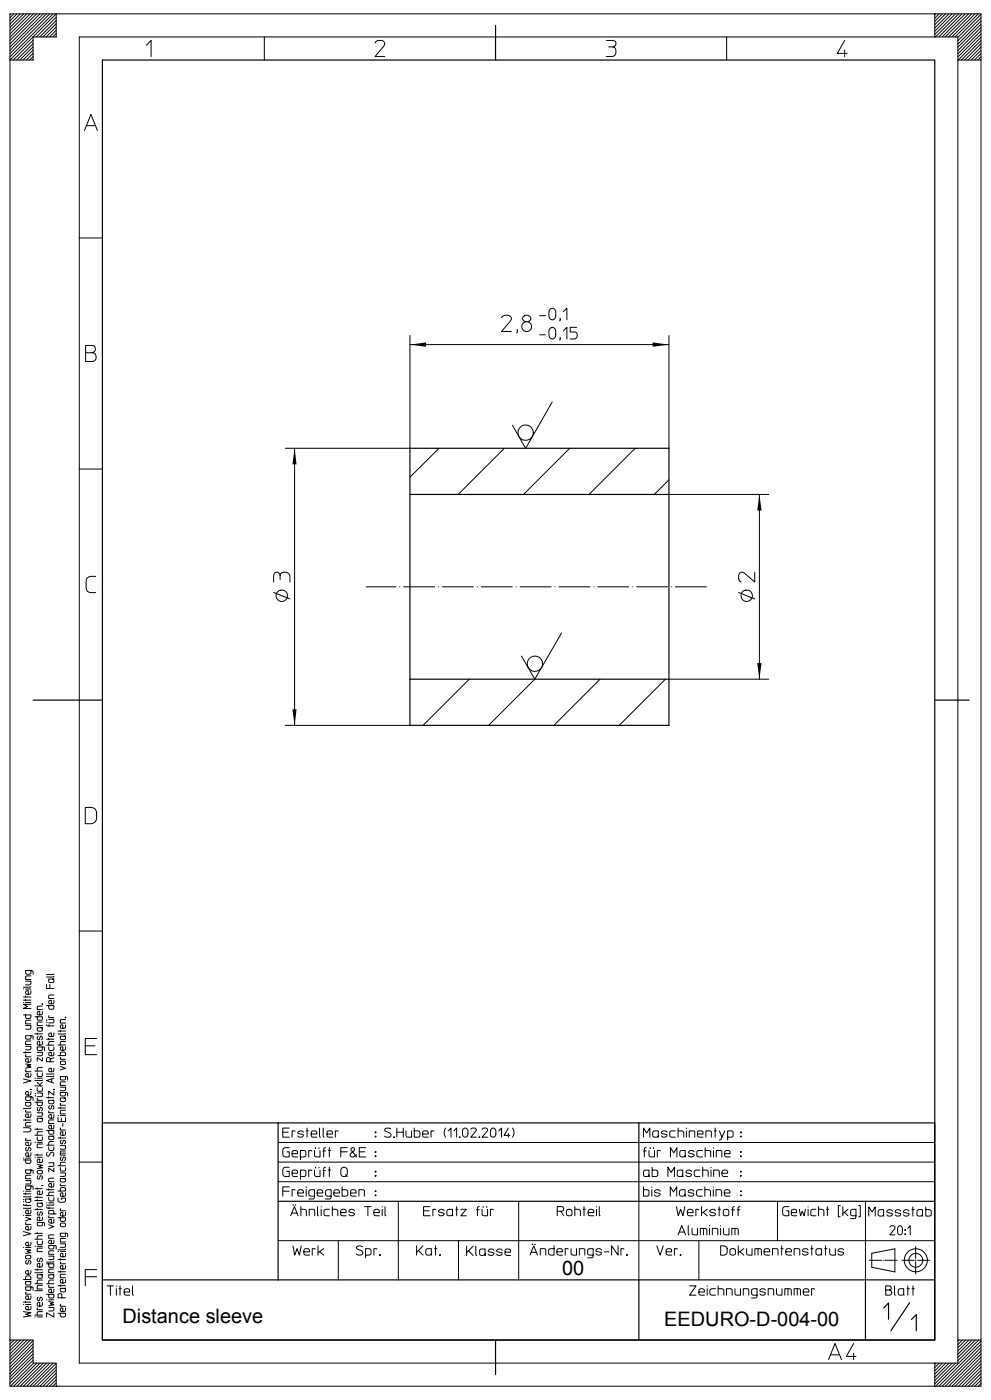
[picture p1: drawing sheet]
<svg xmlns="http://www.w3.org/2000/svg" width="210mm" height="297mm" viewBox="0 0 210 297" stroke-linecap="round" stroke-linejoin="round" font-family="sans-serif">
<defs><g id="words">
<g font-size="4.2">
<text x="119.3" y="270.7">00</text>
<text x="26" y="280.9">Distance sleeve</text>
<text x="141" y="281.5">EEDURO-D-004-00</text>
</g>
</g></defs>
<g fill="none" stroke="#000" stroke-width=".21">
<path d="M2.1 12.7l9.8-9.8v4.9h-4.9v4.9zM2.2 2.9l-.1 .1M2.9 2.9l-.8 .9M3.6 2.9l-1.5 1.5M4.3 2.9l-2.2 2.2M5 2.9l-2.9 2.9M5.7 2.9l-3.6 3.6M6.4 2.9l-4.3 4.3M7 12.7h.1M7 12l-.7 .7M7 11.3l-1.4 1.4M7 10.6l-2.1 2.1"/>
<path d="M7 9.9l-2.8 2.8M7 9.3l-3.5 3.4M7 8.6l-4.2 4.1M7.1 2.9l-5 5M7.8 2.9l-5.7 5.7M8.5 2.9l-6.4 6.4M9.2 2.9l-7.1 7.1M9.8 2.9l-7.7 7.8M10.5 2.9l-8.4 8.5M11.3 2.9l-9.2 9.2M11.9 4.4l-3.5 3.4M11.9 6.4l-1.4 1.4"/>
<path d="M11.9 5.7l-2.1 2.1M11.9 5l-2.8 2.8M11.9 3.6l-4.2 4.2M11.9 7.1l-.7 .7M11.9 7.8h.1M31 9.6l1.1-1v3.4M56.1 7.8v4.9M79.6 9.1a1.22 1.22 0 0 1 2 0l-.1 .7-1.9 2.2h2M128.7 8.6l1.7 .1a.7 .7 0 0 1 .3 .7 .7 .7 0 0 1-.7 .6 1.08 1.08 0 0 1 .7 1 1.08 1.08 0 0 1-.8 1h-1.2M129.2 10h.8M154.2 7.8v4.9M179.2 8.6l-1.5 2.7h2.1"/>
<path d="M179.2 10.6v1.4M198.4 7.8v-4.9h9.8v291.5h-9.8M198.4 2.9h-196.3v291.5h9.8M198.6 2.9l-.2 .3M199.3 2.9l-.9 1M200 2.9l-1.6 1.6M200.7 2.9l-2.3 2.3M201.4 2.9l-3 3M202 2.9l-3.6 3.7M202.7 2.9l-4.3 4.4M203.3 12.7h4.9M203.4 2.9l-4.9 4.9"/>
<path d="M204.1 2.9l-4.9 4.9M204.8 2.9l-4.9 4.9M205.5 2.9l-4.9 4.9M206.2 2.9l-4.9 4.9M206.9 2.9l-4.9 4.9M207.6 2.9l-4.9 4.9M208.2 11.4l-1.4 1.3M208.2 10l-2.8 2.7M208.2 8.6l-4.2 4.1M208.2 7.2l-4.9 4.9M208.2 5.8l-4.9 4.9M208.2 4.5l-4.9 4.9"/>
<path d="M208.2 3l-4.9 5M208.2 9.3l-3.5 3.4M208.2 6.5l-4.9 4.9M208.2 5.1l-4.9 4.9M208.2 3.8l-4.9 4.9M208.2 12.1l-.7 .6M208.2 10.7l-2.1 2M208.2 7.9l-4.9 4.8M17.9 27.7l1.4-3.4 1.4 3.4M18.3 26.7h1.9M16.8 50.5h4.9M18.2 74.9h1.3a.95 .95 0 0 1 .9 .9 .95 .95 0 0 1-.7 1h-1.5v-3.4h1.3a.78 .78 0 0 1 .8 .7 .78 .78 0 0 1-.8 .8"/>
<path d="M87 73.2h55M87 71.2v24h-26.5M106.4 67.5a1.25 1.25 0 0 1 2.1 0l-.2 .6-1.9 2.3h2.1M109.8 70.1v.5l-.2 .1M111.1 67.2a.89 .89 0 0 1 1-.2 .89 .89 0 0 1 .5 .8 .91 .91 0 0 1-1 .5 .91 .91 0 0 1-.7-.8zM111.6 68.3a1.06 1.06 0 0 0-.7 1.6 1.06 1.06 0 0 0 1.7 0 1.06 1.06 0 0 0-.7-1.6M114.5 67h1.2M114.5 71.1h1.2M116.8 65.6a.73 .73 0 0 1 .8 0 .73 .73 0 0 1 .3 .8 1.12 1.12 0 0 1-.6 1.5h-.3a1.67 1.67 0 0 1-.2-2.3zM116.8 69.7a.73 .73 0 0 1 .8-.1 .73 .73 0 0 1 .3 .8 1.12 1.12 0 0 1-.6 1.6l-.3-.1a1.7 1.7 0 0 1-.2-2.2zM118.9 67.7l-.2 .5M118.9 71.8l-.2 .4"/>
<path d="M119.6 66.2l.7-.7v2.4M119.6 70.3l.7-.8v2.5M122.4 69.5h-1.4v1h.9a.77 .77 0 0 1 .6 .7 .77 .77 0 0 1-.6 .8h-.9M142 71.2v24M16.8 99.6h4.9M62.5 95.2v58.8M93.2 95.2l-6.2 6.1M107 95.2l-9.8 9.8M117.2 85.4l-5.7 9.8-2.8-4.9M120.9 95.2l-9.8 9.8M134.8 95.2l-9.8 9.8M142 105h21.1"/>
<path d="M142 101.9l-3.1 3.1M161.1 105v39.2M20.3 122.4h-1.1a1.04 1.04 0 0 0-.9 1.1 2.49 2.49 0 0 0 .3 2.1l.6 .3h1.1M58.1 123.6l.1-1.7a.68 .68 0 0 1 .7-.4 .68 .68 0 0 1 .5 .7 1.09 1.09 0 0 1 1.1-.7 1.09 1.09 0 0 1 1 .8v1.3M58.1 125.8l3.4 1.4M59.4 122.2v.9M110.7 139.3l2.8 4.9M119.2 134.4l-5.7 9.8M156.7 125.8l3.5 1.4M160.2 121.5v2.1l-2.6-2.1a1.09 1.09 0 0 0-.9 .8 1.09 1.09 0 0 0 .3 1.1l.3 .2M60.5 154h26.5M99.6 144.2l-9.8 9.8"/>
<path d="M113.5 144.2l-9.8 9.8M127.4 144.2l-9.9 9.8M141.2 144.2l-9.8 9.8M142 144.2h21.1M18.1 171.5h1.4a1.15 1.15 0 0 1 1 1v1.4l-.3 .6-.7 .4h-1.4zM16.8 197.7h4.9M5 215.5h1.6v.5l-.2 .3h-.8l-.2-.3v-.5M5 212.9h.1M5 212.4h1.6M5 211.7h1.6M5 210h.1M5.4 217.8h1.2v.5l-.2 .2-1 .1"/>
<path d="M5.4 208.4h1.2v.5l-.2 .2h-1M5.4 211.5v.3M5.4 212.2v.3M5.4 212.9h1.2M5.4 210h1.2M6.6 219.9l-.1 .7-.7 .1-.3-.2-.1-.6h1.3l.3 .2v.6M6.6 216.7h-1l-.2 .2v.5h1.2M6.6 213.3h-1.6l.8 .4-.8 .5h1.6M6.6 210.4v.5l-.2 .2-.6 .1a.39 .39 0 0 1-.4-.4 .39 .39 0 0 1 .4-.4h.2v.8M6.6 209.5l-.3 .1h-1.3M6.6 207.2h-1l-.2 .2v.6h1.2M6.6 206.1v.5l-.2 .2-.6 .1-.3-.2-.1-.6h1.3l.3 .1v.7"/>
<path d="M7.4 215.9h1.6l-.1 .7h-.9l-.1-.7M7.4 219.5h1.6M7.9 219.4v.3M8.9 213.2l.1 .1zM9 213.2h.1M9 217h-.9l-.2 .2v.6h1.1M9 214.8l-.1 .7h-.7a.39 .39 0 0 1-.3-.5 .39 .39 0 0 1 .5-.2v.7M9 213.7h-.9l-.2 .1v.6h1.1M9 218.2h-1.1v.6l.3 .2 .7-.1 .1-.5-.3-.2M9.9 213.6h1.5v.6l-.9 .1-.2-.3v-.4M9.9 209v.9h1.5M9.9 217.6l.3 .3h1.2"/>
<path d="M9.9 216.6h.1M9.9 217.1h.1M10.3 216.5h1.1v.6l-1.1 .1M10.4 217.6v.4M10.4 215.7l-.1 .4h1.1M10.6 209v.9M11.4 207.3l-.2 .2h-1.3M11.4 206.8l-1.5 .2M11.4 207.8l-1.1 .1 .1 .6 .2 .1h.7l.1-.4-.2-.3M11.4 219.4v.6l-.7 .1a.37 .37 0 0 1-.4-.4 .37 .37 0 0 1 .4-.3h.2v.7M11.4 212.4l-.1 .8h-.6a.37 .37 0 0 1-.4-.4 .37 .37 0 0 1 .4-.4h.2v.8M11.4 211.3h-.9l-.2 .2v.5h1.1"/>
<path d="M12.3 218.9h1.6M12.8 218.8v.3M13.8 216l.1 .1zM13.9 216.1h.1M13.9 220h-1.1l.1 .7h.9l.1-.5-.3-.2M13.9 219.5l-1.6 .1M13.9 217.6l-.1 .7-.7 .1a.39 .39 0 0 1-.3-.5 .39 .39 0 0 1 .5-.3v.8M13.9 216.5h-.9l-.2 .2v.6h1.1M5 239.5h1.1a.44 .44 0 0 1 .5 .4 .44 .44 0 0 1-.5 .5h-1.1M5 229.1l1.6 .4-1.6 .5M5 237.9h1.6M5 223.5h1.6"/>
<path d="M5.4 225.9l1.2 .2-.8 .3 .8 .2-1.2 .2M5.4 222.2h1.2l-.1 .7h-1.1M5.4 223.3v.3M5.4 237.7v.3M5.5 235.7l-.1 .5h1.2M5.5 227.2l-.1 .4h1.2M5.5 224l-.1 .4h1.2M6.4 231.3l.3 .1M6.6 234l-1.2 .1 .1 .6 .2 .2 .7-.1 .2-.4-.3-.3M6.6 238.4h-1l-.2 .2v.5h1.2M6.6 236.6v.4l-.2 .3h-.6a.37 .37 0 0 1-.4-.4 .37 .37 0 0 1 .4-.3h.2v.7M6.6 235.2l-.3 .2h-1.3"/>
<path d="M6.6 232.9v.5l-.2 .3h-.6l-.3-.2-.1-.6h1.3l.3 .1v.7M6.6 231.8v.5l-.2 .2-.6 .1a.39 .39 0 0 1-.4-.4 .39 .39 0 0 1 .4-.4h.2v.8M6.6 228v.4l-.2 .3h-.6a.37 .37 0 0 1-.4-.4 .37 .37 0 0 1 .4-.3h.2v.7M6.6 224.8l-.1 .7h-.7a.37 .37 0 0 1-.4-.3 .37 .37 0 0 1 .4-.4h.2v.7M6.6 221.1h-1l-.2 .1v.6h1.2M7.4 234h1.6l-.1 .7-.9 .1-.1-.8M7.4 230.6h1.6M7.4 239.8h1.6M7.4 229h.1M7.4 227.5h1.6M7.5 232.2h.1M7.5 232.7h.1"/>
<path d="M7.9 229.8l.7 .8M7.9 236.3h1.1l-.1 .7h-1M7.9 232.1h1.1l-.1 .7-1 .1M7.9 231v.6l.3 .2 .7-.2 .1-.6M7.9 227.8v.6l.3 .2 .7-.1 .1-.7M7.9 223.5h1.1l-.1 .7h-1M7.9 239.6v.3M7.9 229h1.1M8 233.2l-.1 .5h1.1M8.1 235.2a.34 .34 0 0 0-.2 .4 .34 .34 0 0 0 .5 .2l.1-.6a.36 .36 0 0 1 .6 .3 .36 .36 0 0 1-.4 .4M8.1 220a.36 .36 0 0 0-.2 .5 .36 .36 0 0 0 .5 .2l.1-.6a.36 .36 0 0 1 .6 .3 .36 .36 0 0 1-.4 .4M9 224.6v.7l-1.1-.7v.7"/>
<path d="M9 229.4l-1.6 .1M9 226.7h-1l-.1 .8M9 222.3l-.1 .7h-.9l-.1-.7h1.4l.2 .8M9 221.2l-.1 .6-.7 .1a.4 .4 0 0 1-.3-.5 .4 .4 0 0 1 .5-.2v.7M9 229.8l-.6 .6M9 237.4l-1.1 .1 .1 .7h.9l.1-.4-.3-.3M9.9 233.1h1.5M9.9 221.9h1.5M9.9 220.7h1.5M10.3 222.3l.1 .6 .3 .2 .6-.1 .1-.7M10.3 220.5v.3M10.3 232.9v.3"/>
<path d="M10.4 235.9l-.1 .4h1.1M10.6 234.8a.36 .36 0 0 0-.3 .5 .36 .36 0 0 0 .5 .2l.2-.6a.33 .33 0 0 1 .4 .1 .33 .33 0 0 1-.1 .5h-.1M10.7 225.5h.7M11 229.1v.7M11.4 231.3l.1 .1zM11.4 231.4h.1M11.4 231.8v.7l-1.1-.7v.7M11.4 228.5l-.2 .1h-1.3M11.4 228l-1.5 .1M11.4 233.6l-1.1 .1 .1 .6 .2 .1 .7-.1 .1-.4-.2-.2M11.4 224.6l-.7 .3a.4 .4 0 0 0-.4-.3 .4 .4 0 0 0-.4 .3v.6h.8v-.6M11.4 239v.6l-.7 .1a.39 .39 0 0 1-.4-.4 .39 .39 0 0 1 .4-.3h.2v.7"/>
<path d="M11.4 237.8h-.9l-.2 .2v.6h1.1M11.4 236.7v.7l-.7 .1a.39 .39 0 0 1-.4-.4 .39 .39 0 0 1 .4-.4h.2v.8M11.4 229l-1.5 .5 1.5 .5M11.4 226.9l-.1 .7h-.6a.37 .37 0 0 1-.4-.4 .37 .37 0 0 1 .4-.3h.2v.7M11.4 223.5l-.1 .7h-.6a.37 .37 0 0 1-.4-.4 .37 .37 0 0 1 .4-.3h.2v.7M11.4 221.2l-1 .1-.1 .6M12.3 224.2h1.6l-.1-.7h-.9l-.1 .7M12.3 237.3v.9h1.6v-.9M12.3 236.9h.1M12.3 235.3h1.6M12.3 221.9h1.6M12.8 230.9h1.1l-.1 .6-1 .1"/>
<path d="M12.8 226.5l1.1 .4-1.1 .3M12.8 235.1v.3M12.8 236.9h1.1M12.8 225.5l.8-.2a.37 .37 0 0 1 .3 .4 .37 .37 0 0 1-.3 .4l-.7-.1zM12.9 239.6l-.1 .4h1.1M12.9 234.3l-.1 .4h1.1M12.9 224.6l-.1 .3h1.1M13 237.4v.8M13.3 238.6v.6M13.9 233.1l-1.1 .1 .1 .7h.9l.1-.5-.3-.2M13.9 235.8h-.9l-.2 .2v.6h1.1M13.9 232v.6l-.2 .1h-.6l-.3-.1v-.6h1.2l.3 .1 .1 .6"/>
<path d="M13.9 229.7h-1l-.1 .2v.6h1.1M13.9 228.6v.5l-.2 .2-.8-.1-.1-.6h1.4l.2 .8M13.9 222.3l-.1 .6-.7 .1a.39 .39 0 0 1-.3-.4 .39 .39 0 0 1 .5-.3v.7M13.9 221.2h-1l-.1 .7M18.1 222.1h2M20.5 220.5h-2.4v3.5h2.4M61.4 239.6h-1.4v1.9h1.4M65.2 239.6v1.9M67.8 239.6v1.6l.2 .3M68.6 239.6v1.6l.2 .3M82.9 239.7a.86 .86 0 0 0-1.3 .3l.1 .2 1 .4a.48 .48 0 0 1 .3 .5 .48 .48 0 0 1-.6 .4l-.8-.2M84.2 239.6v1.9"/>
<path d="M85.6 239.6v1.9M87.9 239.6v1.9l1.1-.1 .1-.3-.1-.9h-1.1M94.5 239.6a1.75 1.75 0 0 0 0 1.9M98.3 239.8a.58 .58 0 0 1 .7-.2 .58 .58 0 0 1 .3 .7 .96 .96 0 0 1-.4 1.2h-.2a1.07 1.07 0 0 1-.4-1.7zM99.9 239.8a.63 .63 0 0 1 .7-.3 .63 .63 0 0 1 .5 .5l-1.2 1.5h1.2M102.3 239.8a.63 .63 0 0 1 .7-.3 .63 .63 0 0 1 .5 .5l-1.2 1.5h1.2M104.2 239.8a.58 .58 0 0 1 .7-.2 .58 .58 0 0 1 .3 .7 .96 .96 0 0 1-.4 1.2h-.2a1.07 1.07 0 0 1-.4-1.7zM107.9 239.6l-.9 1.5h1.2M108.8 239.6a1.59 1.59 0 0 1 0 1.9M143.9 239.6v1.9M145.7 239.6v.1M151.8 239.6v1.9"/>
<path d="M5 246.3h1.6v.5l-.2 .2h-.8l-.2-.2v-.5M5 255.7l.3 .3h1.3M5 253h.1M5 258.1h.1M5 253.5h1.6M5 245.9h.1M5 255.2h.1M5 254.8h.1M5.4 258.5l1.2 .4-1.2 .3M5.4 250.7h1.2v.5l-.2 .2h-1M5.4 253h1.2M5.4 253.3v.4"/>
<path d="M5.4 258.1h1.2M5.4 245.9h1.2M5.5 255.7v.4M5.5 259.6l-.1 .4h1.2M5.5 241.7l-.1 .5h1.2M5.7 243.7a.35 .35 0 0 0-.3 .4 .35 .35 0 0 0 .5 .2l.2-.6a.36 .36 0 0 1 .5 .2 .36 .36 0 0 1-.3 .5M6.6 254.5l-1.2 .1 .1 .6 .2 .2 .7-.1 .2-.4-.3-.3M6.6 257v.5l-.2 .2-.6 .1a.39 .39 0 0 1-.4-.4 .39 .39 0 0 1 .4-.4h.2v.8M6.6 256.5l-1.6 .1M6.6 254l-.3 .2h-1.3M6.6 251.8v.5l-.2 .3h-.6l-.3-.2-.1-.6h1.3l.3 .1v.7M6.6 249.6h-1l-.2 .1v.6h1.2"/>
<path d="M6.6 248.4v.5l-.2 .3h-.8l-.1-.2-.1-.6h1.3l.3 .2v.6M6.6 244.8v.5l-.2 .2h-.6a.37 .37 0 0 1-.4-.3 .37 .37 0 0 1 .4-.4h.2v.7M6.6 242.5v.5l-.2 .3h-.6a.37 .37 0 0 1-.4-.4 .37 .37 0 0 1 .4-.4h.2v.8M7.4 242.6h.1M7.4 256.8h1.6M7.4 254.9h1.6M7.4 254.3h1.6M7.4 252.4h1.6M7.4 245.8h.1M7.4 245.3h1.6M7.4 241.1h1.6M7.9 247.3l1.1 .2-.8 .2 .8 .3-1.1 .2"/>
<path d="M7.9 241.5v.5l.3 .2h.7l.1-.7M7.9 242.6h1.1M7.9 245.1v.3M7.9 252.3v.3M7.9 254v.4M7.9 254.8v.3M7.9 256.6v.3M7.9 245.8h1.1M8 248.6l.7-.1a.37 .37 0 0 1 .3 .4 .37 .37 0 0 1-.3 .4h-.7l-.1-.3zM8.1 257.3a.36 .36 0 0 0-.2 .5 .36 .36 0 0 0 .5 .2l.1-.6a.33 .33 0 0 1 .5 .1 .33 .33 0 0 1 0 .4l-.3 .2M8.1 249.7a.34 .34 0 0 0-.2 .4 .34 .34 0 0 0 .5 .2l.1-.6a.36 .36 0 0 1 .6 .3 .36 .36 0 0 1-.4 .4M8.9 251.8h.2"/>
<path d="M9 259.6l-.1 .7h-.9l-.1-.7h1.2l.4 .2v.5M9 258.5l-.1 .6-.7 .1a.39 .39 0 0 1-.3-.5 .39 .39 0 0 1 .5-.2v.7M9 252.9l-.1 .7-.7 .1a.4 .4 0 0 1-.3-.5 .4 .4 0 0 1 .5-.3v.8M9 246.1l-.1 .8h-.7a.39 .39 0 0 1-.3-.5 .39 .39 0 0 1 .5-.3v.8M9 242.9h-.9l-.2 .2v.6h1.1M9 240.3h-1l-.1 .8M9 255.5h-1.1l.1 .7h.9l.1-.4-.3-.3M9.9 240.1h1.5v.6l-.9 .1-.2-.2v-.5M9.9 255.4h.1M9.9 253.9h1.5M9.9 252.6h1.5M9.9 243.2h1.5"/>
<path d="M9.9 256.3l.3 .3h1.2M10 244.7a.4 .4 0 0 0-.1 .5 .4 .4 0 0 0 .5 .2l.3-.5a.45 .45 0 0 1 .7-.1 .45 .45 0 0 1-.1 .7M10.3 254.3l.1 .6 .3 .1h.6l.1-.7M10.3 246.9h1.1l-.1 .8h-1M10.3 243.5l.1 .6 .3 .2 .7-.1v-.7M10.3 255.4h1.1M10.3 252.5v.3M10.4 256.3v.4M10.4 258.2l-.1 .4h1.1M11.4 248.1v.7l-1.1-.7v.7M11.4 255.8l-.2 .1h-1.3M11.4 241.2l-1.1 .1 .1 .6 .2 .1h.7l.1-.4-.2-.3"/>
<path d="M11.4 259v.6l-.7 .1a.39 .39 0 0 1-.4-.4 .39 .39 0 0 1 .4-.3h.2v.7M11.4 257.8l-.1-.7-.6-.1-.3 .2-.1 .6h1.6M11.4 253.2h-1l-.1 .7M11.4 251.3v.7l-.7 .1a.37 .37 0 0 1-.4-.4 .37 .37 0 0 1 .4-.4h.2v.8M11.4 250.2h-.9l-.2 .2v.5h1.1M11.4 242.4l-1 .1-.1 .7M12.3 258.6h1.6l-.1 .7h-.9l-.1-.7M12.3 252.9h1.6v-.6l-.3-.1h-.7l-.1 .7M12.3 254.4v.7l.5 .2 1-.1 .1-.8h-.9v.4M12.3 247.6h1.6M12.3 241.7h1.6M12.8 249.1h1.1l-.1 .6-1 .1"/>
<path d="M12.8 247.9v.6l.3 .2 .7-.1 .1-.7M12.8 243.3h1.1l-.1 .7h-1M12.8 241.5v.3M12.8 244.9h1.1M12.9 259.8l.7-.1a.39 .39 0 0 1 .3 .4 .39 .39 0 0 1-.3 .4h-.7l-.1-.3zM12.9 256.7l-.1 .4h1.1M12.9 251.4l-.1 .4h1.1M13 245.7a.34 .34 0 0 0-.2 .4 .34 .34 0 0 0 .5 .2l.1-.5a.36 .36 0 0 1 .5 .1 .36 .36 0 0 1-.2 .5M13 242.2a.36 .36 0 0 0-.2 .4 .36 .36 0 0 0 .5 .2l.1-.5a.35 .35 0 0 1 .5 .1 .35 .35 0 0 1-.2 .5M13.9 250.2l-1.1 .1v.6l.3 .1 .7-.1 .1-.5-.3-.1M13.9 257.5l-.1 .6-.7 .1a.4 .4 0 0 1-.3-.5 .4 .4 0 0 1 .5-.2v.7M13.9 253.3l-.1 .7h-.7a.39 .39 0 0 1-.3-.4 .39 .39 0 0 1 .5-.3v.7"/>
<path d="M13.9 246.8l-1 .1-.1 .7M13.9 244.4h-.9l-.2 .2v.7h1.1M13.9 240.3l-.1 .7-.7 .1a.4 .4 0 0 1-.3-.5 .4 .4 0 0 1 .5-.3v.8M16.8 246.8h4.9M59 250.9h139.4M59 242.6h139.4M59 246.8h139.4M60 240.4h1.2M60 253h1.4M61.4 243.7h-1l-.4 .6 .1 1.1 .4 .3h.9v-1.1h-.5M61.4 247.9h-1l-.3 .2-.1 .4 .1 1.1 .4 .3h.9v-1.1h-.5M61.4 252h-1.4v2"/>
<path d="M61.7 258.2l.8-2 .8 2M61.9 257.6h1.1M62 245h1.1a.6 .6 0 0 0-.4-.7 .6 .6 0 0 0-.7 .4l.1 .9 1 .1M62 249.1h1.1a.6 .6 0 0 0-.4-.6 .6 .6 0 0 0-.7 .4l.1 .8 1 .2M62.2 255.9h.1M62.6 240.2h-.6v1.3M62.6 252.7l-.6-.1v1.4M62.7 255.9h.1M63.2 253.3h1.2a.62 .62 0 0 0-.5-.7 .62 .62 0 0 0-.7 .4l.1 .8 .3 .2h.8M63.7 245.7h.8l.4-.2v-1l-.4-.2h-.8v2M63.7 249.9h.8l.4-.3v-.7l-.1-.3-1.1-.1v2M63.9 256.2v2"/>
<path d="M63.9 256.8h.7l.4 .2v1.2M64.4 240.4a.59 .59 0 0 0-.7-.3 .59 .59 0 0 0-.4 .6l1 .3a.58 .58 0 0 1-.4 .6 .58 .58 0 0 1-.7-.4M65 240.2h.4M65 252v.1M65 252.6v1.4M65.6 258.2v-1.4h.9l.2 .2 .1 1.2M66 240.8h1.2a.62 .62 0 0 0-.4-.7 .62 .62 0 0 0-.8 .4l.2 .9 1 .1M66.1 244.4l-.6-.1v1.4M66.1 248.6l-.6-.1v1.4M66.7 244.3l.1 1.2 .4 .2h.7v-1.4M66.7 248.5l.1 1.1 .4 .3h.7v-1.4M66.7 254h-.7l-.4-.2-.1-.8 .2-.3 1-.1v1.6l-.3 .4h-.9"/>
<path d="M67 243.8h.1M67 248h.1M67.3 253.3h1.2a.62 .62 0 0 0-.4-.7 .62 .62 0 0 0-.8 .4l.2 .9 1 .1M67.4 256.2v1.7l.2 .3M67.7 243.8h.1M67.7 248h.1M68.2 256.2v.1M68.2 256.8v1.4M68.5 244.4h.6M68.5 248.6h.6M69.1 243.7h-.3l-.1 .4v1.6M69.1 247.9h-.3l-.1 .3v1.7"/>
<path d="M69.4 240.8h1.2a.6 .6 0 0 0-.5-.7 .6 .6 0 0 0-.7 .4l.1 .9 1.1 .1M69.7 244.3h.5M69.7 248.5h.5M69.9 243.7v2M69.9 247.9v2M69.9 256.8h-.7l-.3 .1-.1 .3 .1 .9 1 .1M70.3 254h-.8l-.4-.2v-.8l.2-.3 1-.1v1.6l-.3 .4h-.9M70.5 256.2v2M70.5 256.8h.8l.3 .2 .1 1.2M70.8 253.3h1.2a.62 .62 0 0 0-.4-.7 .62 .62 0 0 0-.8 .4l.1 .8 .4 .2h.7M71.8 240.2h-.6v1.3M72.3 257.5h1.1a.6 .6 0 0 0-.4-.7 .6 .6 0 0 0-.7 .4l.1 .9 1 .1"/>
<path d="M72.3 244.6h1.4M72.5 248.1a.69 .69 0 0 1 .7-.2 .69 .69 0 0 1 .5 .6v.8a.69 .69 0 0 1-.7 .6 .69 .69 0 0 1-.7-.6zM72.6 252v2l1.1-.1 .1-.3-.1-.9-1.1-.1M73.3 249.5l.4 .4M73.7 243.7h-1.4v2M74.4 253.3h1.2a.6 .6 0 0 0-.5-.7 .6 .6 0 0 0-.7 .4v.8l.4 .2h.8M75.2 257.1a.59 .59 0 0 0-.7-.3 .59 .59 0 0 0-.4 .6l1.1 .2a.59 .59 0 0 1-.5 .6 .59 .59 0 0 1-.7-.3M75.7 245.2l-.5 .4a.54 .54 0 0 1-.6 .1 .54 .54 0 0 1-.3-.5l.9-.9 .1-.3a.41 .41 0 0 0-.5-.3 .41 .41 0 0 0-.3 .4l1.2 1.6M76.2 254v-1.4h.8l.3 .2v1.2M76.2 244.6h1.2M77.4 256.2h.7v2M77.6 243.7h-1.4v2h1.4"/>
<path d="M78.1 256.2h.6M79.3 257.5h1.2a.6 .6 0 0 0-.4-.7 .6 .6 0 0 0-.8 .4l.2 .9 1 .1M79.6 253.8h.2v.1h-.2zM79.6 252.9h.2v.1h-.2zM79.6 249.6h.2v.1h-.2zM79.6 248.7h.2v.2h-.2zM79.6 245.4h.2v.2h-.2zM79.6 244.6h.2v.1h-.2zM79.6 241.3h.2v.1h-.2zM79.6 240.4h.2v.1h-.2zM79.7 253.9h.1M79.7 253h.1"/>
<path d="M79.7 249.7h.1M79.7 248.8h.1M79.7 245.5h.1M79.7 244.6h.1M79.7 241.3h.1M79.7 240.5h.1M81.1 256.2v.1M81.1 256.8v1.4M81.7 256.2v1.7l.2 .3M83.6 241.4l.1 .2zM83.6 241.5h.1M84.2 240.4h1.4"/>
<path d="M84.5 255.1v16.7M86.1 240.2l.1 1.1 .4 .2h.7v-1.3M89.7 240.8h1.2a.62 .62 0 0 0-.5-.7 .62 .62 0 0 0-.7 .4v.6l.2 .3 1 .1M89.9 257.1h1.2M91.3 256.2h-1.4v2h1.4M92.1 240.2h-.6v1.3M92.5 256.9l-.6-.1v1.4M94.3 257.1a.59 .59 0 0 0-.7-.3 .59 .59 0 0 0-.5 .6l1 .2a.4 .4 0 0 1 0 .5 .4 .4 0 0 1-.5 .1l-.5-.3M95.1 240.2l.6-.6v1.9M96 257.9a.71 .71 0 0 1-1.2 0l.1-.9 .4-.2h.7l.1 1.4M96.3 240.2l.6-.6v1.9M96.7 256.8h.5"/>
<path d="M96.9 256.2v2M97.5 241.4l.1 .2zM97.5 241.5h.1M97.8 256.8h1.2l-1.2 1.4h1.2M101.1 256.9h.6M101.7 241.4l.1 .2zM101.7 241.5h.1M101.7 256.2l-.3 .2-.1 1.8M102.3 256.8v1.2l.4 .2h.8v-1.4M102.6 256.3h.1M103.3 256.3h.1M104.7 256.9l-.6-.1v1.4"/>
<path d="M105.8 240.2l.6-.6v1.9M107.9 240.7v.8M110.1 255.1v16.7M118.3 257.2v1M119 257.2h-.7v-1h.9a.5 .5 0 0 1 .4 .6 .5 .5 0 0 1-.6 .4l.6 1M120.4 256.9h.8l.2 .9a.65 .65 0 0 1-.6 .4 .65 .65 0 0 1-.6-.4v-.6zM122 256.2v2M122 256.8l1 .1 .2 1.3M123.8 256.8h.4M123.9 256.2v2M124.8 257.5h1.2a.62 .62 0 0 0-.5-.7 .62 .62 0 0 0-.7 .4l.2 .9 1 .1M126.6 256.2v.1"/>
<path d="M126.6 256.8v1.4M127.2 256.2v1.7l.2 .3M135.6 255.1v16.7M136.6 241.5v-1.9l.6 1 .7-1v1.9M136.6 252v2h.7l.4-.2v-.9l-.4-.3h-.7M136.6 244.4h.5M137.1 243.7l-.3 .2-.1 1.8M137.7 244.3l.1 1.2 .3 .2h.8v-1.4M137.7 249.5a.65 .65 0 0 1-.6 .4 .65 .65 0 0 1-.5-.4v-.9l1.1-.1 .1 1.4M138 243.8h.1M138.3 252v.1M138.3 252.6v1.4"/>
<path d="M138.4 247.9v2l1.1-.2 .1-.2-.1-.9-1.1-.1M138.7 243.8h.1M139.7 241.2a.71 .71 0 0 1-1.2 0l.1-.9 1.1-.1 .1 1.3M140.1 253a.59 .59 0 0 0-.7-.4 .59 .59 0 0 0-.4 .6l.9 .2a.4 .4 0 0 1 0 .6 .4 .4 0 0 1-.5 0l-.5-.3M140.1 244.4l-.6-.1v1.4M141.5 240.4a.59 .59 0 0 0-.6-.3 .59 .59 0 0 0-.5 .6l1.1 .3a.59 .59 0 0 1-.5 .6 .59 .59 0 0 1-.6-.4M141.7 249.9v-2l.7 1.1 .7-1.1v2M142.2 254v-2l.7 1.1 .7-1.1v2M142.3 245.7v-2l.7 1.1 .7-1.1v2M143.3 240.2h-1l-.2 .3 .2 .9 1 .1M143.5 256.2l.4 2 .5-1.4 .5 1.4 .4-2M143.9 240.2h.7l.4 .1 .1 1.2"/>
<path d="M144.9 249.5a.65 .65 0 0 1-.6 .4 .65 .65 0 0 1-.6-.4l.1-.9 1.1-.1 .1 1.4M145.4 253.7a.67 .67 0 0 1-.6 .3 .67 .67 0 0 1-.6-.3l.1-.9 1.1-.2 .1 1.4M145.4 245.3l-.4 .4-.6-.2v-1l1-.2 .1 1.4M145.7 240.2v1.3M145.9 257.5h1.2a.62 .62 0 0 0-.5-.7 .62 .62 0 0 0-.7 .4v.6l.1 .3 1.1 .1M146.3 241.5v-1.3h.8l.3 .1v1.2M146.8 248.8a.59 .59 0 0 0-.7-.4 .59 .59 0 0 0-.5 .6l1 .3a.42 .42 0 0 1 0 .5 .42 .42 0 0 1-.6 .1l-.4-.3M147.2 253a.59 .59 0 0 0-.6-.4 .59 .59 0 0 0-.5 .6l1 .2a.42 .42 0 0 1 0 .6 .42 .42 0 0 1-.6 0l-.5-.3M147.3 244.6a.59 .59 0 0 0-.7-.3 .59 .59 0 0 0-.4 .5l1 .3a.59 .59 0 0 1-.4 .6 .59 .59 0 0 1-.7-.3M148 240.8h1.2a.6 .6 0 0 0-.5-.7 .6 .6 0 0 0-.7 .4l.2 .9 1 .1M148.3 256.9l-.6-.1v1.4M148.5 248.5h-.9l-.3 .4v.6l.3 .3 .9 .1"/>
<path d="M148.9 256.2v2M149 252.6h-.7l-.5 .4 .1 .8 .4 .2h.7M149 244.3h-.9l-.2 .4 .1 .9 1 .1M149.1 248.5h.9l.2 .2 .1 1.2M149.1 247.9v2M149.2 257.4l.9 .8M149.6 252.6l1 .1 .2 .3v1M149.6 252v2M149.6 244.3h.8l.4 .2v1.2M149.6 243.7v2M149.8 241.5v-1.3h.9l.2 .1 .1 1.2M150.1 256.8l-1.2 .9"/>
<path d="M150.9 247.9v.1M150.9 248.5v1.4M151.4 252v.1M151.4 252.6v1.4M151.4 243.7v.1M151.4 244.3v1.4M151.4 249.9v-1.4h1.1l.1 .2v1.2M151.6 240.2h.4M151.8 257.1a.59 .59 0 0 0-.6-.3 .59 .59 0 0 0-.5 .6l1 .2a.4 .4 0 0 1 0 .5 .4 .4 0 0 1-.6 .1l-.5-.3M151.9 254v-1.4h.9l.3 .2v1.2M152 245.7v-1.4h.9l.2 .2 .1 1.2M152.4 256.8h.5"/>
<path d="M152.6 256.2v2M152.6 240.2l.6 1.3 .6-1.3M153.2 241.5l-.2 .4-.4 .2M153.2 249.1h1.2a.62 .62 0 0 0-.5-.6 .62 .62 0 0 0-.7 .4v.6l.3 .3 .9 .1M153.6 256.9h.9l.2 .9a.62 .62 0 0 1-.6 .4 .62 .62 0 0 1-.6-.4zM153.7 253.3h1.2a.62 .62 0 0 0-.5-.7 .62 .62 0 0 0-.7 .4l.1 .9 1.1 .1M153.8 245h1.1a.6 .6 0 0 0-.4-.7 .6 .6 0 0 0-.7 .4l.1 .9 1 .1M154.4 241.5h.8l.3-.2 .1-.8-.2-.3h-1v1.9M155.3 256.9h.6M155.9 256.2l-.4 .2v1.8M156.4 256.9h.6M157 256.2l-.3 .2-.1 1.8"/>
<path d="M157.2 253.8l.1 .1zM157.2 252.9l.1 .1zM157.2 249.6l.1 .1zM157.2 248.7l.1 .2zM157.2 245.4l.1 .2zM157.2 244.6l.1 .1zM157.2 241.3l.1 .1zM157.2 240.4h.1v.1h-.1zM157.2 253.9h.1M157.2 253h.1M157.2 249.7h.1M157.2 248.8h.1"/>
<path d="M157.2 245.5h.1M157.2 244.6h.1M157.2 241.3h.1M157.2 240.5h.1M165 255.1v8.4M167.4 256.2l-1 .1-.3 .5 .1 1.1 .4 .3h.8v-1.1h-.5M167.9 257.5h1.2a.58 .58 0 0 0-.5-.7 .58 .58 0 0 0-.7 .4l.2 .9 1 .1M169.6 256.8l.3 1.4 .4-1 .3 1 .3-1.4M171.5 256.2v.1M171.5 256.8v1.4M173.1 256.8l-.8 .1-.3 .3 .2 .9 .9 .1M173.7 256.2v2"/>
<path d="M173.7 256.8h.7l.4 .2v1.2M175.4 256.8h.5M175.6 256.2v2M178.3 256h-.4v2.4h.4M178.9 256.2v2M179.2 257.4l.8 .8M180 256.8l-1.1 .9M181.6 258.2h-.7l-.3-.2-.1-.8 .2-.3 .9-.1v1.6l-.1 .3-1 .1M182.2 256h.4v2.4h-.4M183.7 255.1v16.7M184.4 258.2v-1.9l.7 1.1 .6-1.1v1.9M187.5 257.9l-.4 .3a.57 .57 0 0 1-.8-.3l.1-.9 .4-.1h.7l.1 1.3"/>
<path d="M189.4 257.2a.59 .59 0 0 0-.7-.4 .59 .59 0 0 0-.5 .6l1.1 .3a.59 .59 0 0 1-.4 .6 .59 .59 0 0 1-.7-.3M191.1 257.2a.59 .59 0 0 0-.6-.4 .59 .59 0 0 0-.5 .6l1.1 .3a.59 .59 0 0 1-.5 .6 .59 .59 0 0 1-.6-.3M192.9 257.2a.59 .59 0 0 0-.7-.4 .59 .59 0 0 0-.4 .6l1.1 .3a.59 .59 0 0 1-.5 .6 .59 .59 0 0 1-.7-.3M193.5 256.9h.5M193.7 256.3v1.9M195.8 257.9a.67 .67 0 0 1-1.2 0l.1-.9 .3-.1h.8l.1 1.3M196.5 256.3v1.9h1l.1-.3v-.8l-.4-.2h-.7M5 271.7h1.6v-.5l-.2-.2h-.8l-.2 .2v.5M5 278.5l1.6 .3-1.2 .3 1.2 .3-1.6 .3M5 261.5l1.6 .5-1.6 .4M5 277h.1M5 276.5h1.6"/>
<path d="M5 264.9h.1M5.4 265.3l1.2 .2-.8 .2 .8 .3-1.2 .2M5.4 277h1.2M5.4 276.3v.3M5.4 264.9h1.2M5.5 266.6h.7a.37 .37 0 0 1 .4 .3 .37 .37 0 0 1-.4 .4l-.7-.1zM5.5 274.4l-.1 .4h1.2M5.7 267.7a.35 .35 0 0 0-.3 .5 .35 .35 0 0 0 .5 .1l.2-.5a.36 .36 0 0 1 .5 .2 .36 .36 0 0 1-.3 .4M6.6 272.1h-1.2l.1 .6 .2 .2h.7l.2-.5-.3-.3M6.6 277.4v.5l-.2 .2h-.6a.37 .37 0 0 1-.4-.3 .37 .37 0 0 1 .4-.4h.2v.7M6.6 275.2v.5l-.2 .2-.6 .1a.39 .39 0 0 1-.4-.4 .39 .39 0 0 1 .4-.4h.2v.8M6.6 273.3v.4l-.2 .3h-.8l-.1-.1-.1-.6h1.3l.3 .2v.5"/>
<path d="M6.6 269.8v.5l-.2 .3h-.6a.39 .39 0 0 1-.4-.4 .39 .39 0 0 1 .4-.4h.2v.8M6.6 263.8v.5l-.2 .2-.6 .1a.39 .39 0 0 1-.4-.4 .39 .39 0 0 1 .4-.4h.2v.8M6.6 260.4v.5l-.2 .2-.6 .1a.39 .39 0 0 1-.4-.4 .39 .39 0 0 1 .4-.4h.2v.8M7.4 274.1h1.6M7.4 279.7h.1M7.4 279.3h1.6M7.4 272.6h1.6M7.4 269.6h1.6M7.4 264.7h.1M7.4 263.2h1.6M7.4 261.9h1.6M7.9 263.5v.6l.3 .2 .7-.1 .1-.7"/>
<path d="M7.9 279.7h1.1M7.9 261.7v.3M7.9 269.5v.2M7.9 264.7h1.1M8 277.7l-.1 .4h1.1M8.1 275.5a.36 .36 0 0 0-.2 .4 .36 .36 0 0 0 .5 .2l.1-.5a.36 .36 0 0 1 .6 .2 .36 .36 0 0 1-.4 .4M8.1 267.2a.36 .36 0 0 0-.2 .4 .36 .36 0 0 0 .5 .2l.1-.5a.36 .36 0 0 1 .6 .2 .36 .36 0 0 1-.4 .4M9 278.5l-1 .1-.1 .7M9 276.6l-.1 .7-.7 .1a.4 .4 0 0 1-.3-.5 .4 .4 0 0 1 .5-.3v.8M9 273h-.9l-.2 .2v.5h1.1M9 271.8l-1 .1-.1 .7M9 270.1l-.3 .2h-1.3"/>
<path d="M9 268.3l-.1 .7-.7 .1a.4 .4 0 0 1-.3-.5 .4 .4 0 0 1 .5-.3v.8M9 265.1h-.9l-.2 .1v.6h1.1M9 262.4h-1l-.1 .8M9 270.6l-1.1 .1 .1 .7h.9l.1-.4-.3-.3M9.9 274.9h1.5v.6l-.9 .1-.2-.2v-.5M9.9 268.4h1.5v.6l-.9 .1-.2-.2v-.5M9.9 272.6h1.5M9.9 276h.1M10.3 277.7h1.1v.6l-1.1 .1M10.3 276.4l1.1 .2-.7 .2 .7 .3-1.1 .2M10.3 266.7h1.1v.7l-1.1 .1M10.3 260.1l1.1 .4-1.1 .4"/>
<path d="M10.3 276h1.1M10.4 273l-.1 .4h1.1M11.4 278.8v.9l-1.5-.9v.9M11.4 267.9l-.2 .1h-1.3M11.4 270.6l-1.1 .1 .1 .6 .2 .1h.7l.1-.4-.2-.3M11.4 273.7v.7l-.7 .1a.39 .39 0 0 1-.4-.4 .39 .39 0 0 1 .4-.4h.2v.8M11.4 271.8l-1 .1-.1 .7M11.4 269.5h-.9l-.2 .2v.6h1.1M11.4 265.6h-.9l-.2 .2v.6h1.1M11.4 264.5v.7h-1l-.1-.7h1.3l.3 .2v.5M11.4 263.4v.6l-.7 .1a.37 .37 0 0 1-.4-.4 .37 .37 0 0 1 .4-.3h.2v.7M11.4 262.2h-.9l-.2 .2v.6h1.1"/>
<path d="M12.3 278.9h1.6l-.1 .7h-.9l-.1-.7M12.3 273h1.6M12.3 270.1h1.6M12.3 267.5h1.6M12.3 265.8h.1M12.8 264.1h1.1l-.1 .7-1 .1M12.8 267.3v.3M12.8 269.9v.3M12.8 272.9v.3M12.8 265.8h1.1M12.9 277l-.1 .4h1.1M12.9 268l-.1 .4h1.1"/>
<path d="M13.1 275.6v-.6a.43 .43 0 0 0-.4-.3 .43 .43 0 0 0-.4 .3v.6h1.6M13.9 273.5l-1.1 .1 .1 .7h.9l.1-.4-.3-.3M13.9 277.8l-.1 .6-.7 .1a.4 .4 0 0 1-.3-.5 .4 .4 0 0 1 .5-.2v.7M13.9 271.7l-.1 .7-.7 .1a.39 .39 0 0 1-.3-.5 .39 .39 0 0 1 .5-.3v.8M13.9 270.6h-1l-.1 .2v.5h1.1M13.9 268.8l-.1 .6-.7 .1a.39 .39 0 0 1-.3-.5 .39 .39 0 0 1 .5-.2v.7M13.9 266.1l-.1 .7-.7 .1a.39 .39 0 0 1-.3-.5 .39 .39 0 0 1 .5-.3v.8M13.9 265.3l-.2 .1h-1.4M13.9 263h-.9l-.2 .2v.6h1.1M13.9 261.9l-.1 .7h-.9l-.1-.7h1.2l.4 .2v.5M18.1 271.1h2.4M20.5 269.6h-2.4v3.4"/>
<path d="M22.7 273.1h.7v1.9M23.4 273.1h.7M24.7 273.1v.1M24.7 273.7v1.3M25.3 273.7h.5M25.5 273.1v1.9M26.4 274.4h1.1a.6 .6 0 0 0-.4-.7 .6 .6 0 0 0-.7 .4l.1 .8 1 .1M28.1 273.1v1.7l.2 .2M59 263.5h139.4M62.2 264.6l.3 1.9 .5-1.3 .5 1.3 .4-1.9M64.5 265.8h1.2a.62 .62 0 0 0-.5-.6 .62 .62 0 0 0-.7 .4l.1 .8 1.1 .1M66.9 265.3l-.6-.1v1.3"/>
<path d="M67.5 264.6v1.9M67.8 265.8l.9 .7M68.7 265.2l-1.2 .8M71.8 263.5v8.3M76.9 264.8a.77 .77 0 0 0-1.2 .2l.1 .3 .9 .3a.54 .54 0 0 1 .2 .7 .54 .54 0 0 1-.7 .2l-.6-.2M77.6 266.5h.7l.4-.2v-1l-.4-.1h-.7v1.9M80 265.3l-.7-.1v1.3M80.6 266.4l.1 .2zM80.6 266.5h.1M88.4 264.6v1.9M88.8 265.6l-.4 .3M89.8 264.6l-1 1 1 .9"/>
<path d="M91.5 266.2a.67 .67 0 0 1-.6 .4 .67 .67 0 0 1-.6-.4l.2-.9 1-.1 .1 1.3M92.2 265.2h.5M92.4 264.6v1.9M93.3 266.4l.2 .2zM93.3 266.5h.1M97.3 263.5v8.3M99 264.6v2M99.4 265.6l-.4 .4M100.4 264.6l-1 1 1 1M101 264.6v1.7l.2 .3M102.9 266.3l-.4 .3a.56 .56 0 0 1-.7-.3v-.9l1.1-.2 .1 1.4M104.8 265.5a.59 .59 0 0 0-.7-.3 .59 .59 0 0 0-.4 .6l1 .2a.42 .42 0 0 1-.1 .5 .42 .42 0 0 1-.5 .1l-.5-.3"/>
<path d="M106.6 265.5a.59 .59 0 0 0-.7-.3 .59 .59 0 0 0-.5 .6l1 .2a.42 .42 0 0 1 0 .5 .42 .42 0 0 1-.5 .1l-.5-.3M107.2 265.9h1.1a.6 .6 0 0 0-.4-.7 .6 .6 0 0 0-.7 .4l.1 .9 1 .1M112.5 266.5l.8-1.9 .8 1.9M112.7 265.9h1.1M113 264.2h.1M113.5 264.3h.1M114.7 266.5v-1.3h.8l.3 .1v1.2M117.6 264.6v1.9l-1-.1-.2-.3 .1-.8 .3-.1h.8M118.2 265.8h1.1a.6 .6 0 0 0-.4-.6 .6 .6 0 0 0-.7 .4l.1 .8 1 .1M120.6 265.3l-.7-.1v1.3M121.2 265.2v1.1l.4 .2h.7v-1.3M122.9 266.5v-1.3h.9l.3 .1v1.2"/>
<path d="M125.9 266.5h-.8l-.4-.2v-1l.3-.1h.9v1.5l-.2 .4h-1M127.6 265.4a.59 .59 0 0 0-.6-.3 .59 .59 0 0 0-.5 .6l1.1 .3a.59 .59 0 0 1-.5 .6 .59 .59 0 0 1-.6-.4M128.2 265.8h1M131.2 264.6v1.9l-1.4-1.9v1.9M132.4 265.3l-.6-.1v1.3M133 266.4l.1 .2zM133 266.5h.1M139.4 264.6l.7 1.9 .7-1.9M141.4 265.8h1.1a.6 .6 0 0 0-.4-.6 .6 .6 0 0 0-.7 .4l.1 .8 1 .1M143.8 265.3l-.7-.1v1.3M143.9 262.2l.8-1.9 .8 1.9M144.1 261.6h1.1"/>
<path d="M144.4 266.4l.1 .2zM144.4 266.5h.1M146 260.3v1.7l.3 .2M146.3 273.1h1.4l-1.4 1.9h1.4M146.9 260.9v1.2l.4 .1h.7v-1.3M148.3 263.5v8.3M148.3 274.4h1.2a.6 .6 0 0 0-.5-.7 .6 .6 0 0 0-.7 .4l.1 .8 1.1 .1M148.6 262.2v-1.3h1.1l.2 .1 .1 1.2M149.3 260.9v1.3M150.1 273.1v.1M150.1 273.7v1.3M150.6 260.3v.1"/>
<path d="M150.6 260.9v1.3M151.2 262.2v-1.3h.8l.3 .1v1.2M151.8 273.7h-.7l-.5 .4v.6l.3 .3h.9M152.4 273.7l1.1 .1 .1 .3v.9M152.4 273.1v1.9M152.9 264.6h.8l.6 .4v.9l-.2 .5-1.2 .1zM152.9 260.3v.1M152.9 260.9v1.3M153.5 260.9l.1 1.2 .4 .1h.7v-1.3M154.2 275v-1.3h.9l.2 .1 .1 1.2M154.9 265.3a.69 .69 0 0 1 1.2 .3v.5a.62 .62 0 0 1-.6 .5 .62 .62 0 0 1-.6-.5zM155.3 262.2v-1.3h1.2l.2 .2v1.1"/>
<path d="M156 273.7v1.1l.4 .2h.7v-1.3M156 260.9v1.3M156.7 264.6v1.9M157 265.8l.8 .7M157.7 275v-1.3h.9l.3 .1v1.2M157.8 265.2l-1.1 .8M158.4 265.2l.1 1.1 .4 .2h.7v-1.3M160.2 266.5v-1.3h1.2l.2 .2v1.1M160.7 275h-.8l-.4-.2v-.7l.1-.3 1.1-.1v1.6l-.3 .3h-.9M160.9 265.2v1.3M162.1 265.8h1.2a.62 .62 0 0 0-.4-.6 .62 .62 0 0 0-.8 .4v.5l.2 .3 1 .1M162.4 273.9a.6 .6 0 0 0-.6-.3 .6 .6 0 0 0-.5 .6l1.1 .3a.59 .59 0 0 1-.5 .6 .59 .59 0 0 1-.6-.3"/>
<path d="M163 275v-1.3h.9l.2 .1 .1 1.2M163.9 266.5v-1.3h.9l.3 .1v1.2M164.8 273.7v1.1l.4 .2h.7v-1.3M165.7 265.2h.5M165.9 264.6v1.9M166.5 275v-1.3h1.3l.1 .2v1.1M166.8 265.8h1.2a.62 .62 0 0 0-.5-.6 .62 .62 0 0 0-.7 .4l.1 .8 1.1 .1M167.2 273.7v1.3M168.5 266.5v-1.3h.9l.3 .1v1.2M168.5 275v-1.3h1.1l.2 .1 .1 1.2M169.2 273.7v1.3M170.5 274.4h1.2a.62 .62 0 0 0-.5-.7 .62 .62 0 0 0-.7 .4l.1 .8 1.1 .1"/>
<path d="M171.5 265.4a.59 .59 0 0 0-.7-.3 .59 .59 0 0 0-.4 .6l.9 .2a.42 .42 0 0 1 0 .6 .42 .42 0 0 1-.5 0l-.5-.3M172 265.2h.5M172.3 264.6v1.9M172.9 273.8l-.7-.1v1.3M174.3 266.2l-.1 .2-.3 .1-.7-.1v-1.1l1.1-.1 .1 1.3M175 265.2h.5M175.2 264.6v1.9M176.1 265.2v.9l.4 .4h.8v-1.3M179 265.4a.59 .59 0 0 0-.6-.3 .59 .59 0 0 0-.5 .6l1.1 .3a.58 .58 0 0 1-.5 .6 .58 .58 0 0 1-.7-.4M185 266.1l4.9-.9v4.9l-4.9-1zM188 273.9h.7a.56 .56 0 0 1 .5 .5 .56 .56 0 0 1-.4 .6h-.8v-1.9h.7l.4 .2v.5l-.4 .1M188.8 260.6a.59 .59 0 0 1 .7-.3 .59 .59 0 0 1 .4 .5l-1.1 1.4h1.1"/>
<path d="M189.8 273.1v1.7l.2 .2M190.6 260.5a.53 .53 0 0 1 .7-.2 .53 .53 0 0 1 .2 .7v.8a.48 .48 0 0 1-.5 .4 .48 .48 0 0 1-.5-.4zM191.8 274.7a.64 .64 0 0 1-.6 .4 .64 .64 0 0 1-.6-.4l.1-.9 1.1-.1 .1 1.3M192.1 262l.1 .1zM192.1 261.1l.1 .1zM192.1 262.1h.1M192.1 261.2h.1M192.5 273.7h.5M192.6 260.9l.5-.6v1.9M192.7 273.1v1.9M193.5 273.7h.5M193.7 273.1v1.9"/>
<path d="M2.1 284.6h4.9v4.9h4.9v4.9h186.5M2.3 284.6l-.2 .1M3 284.6l-.9 .8M3.7 284.6l-1.6 1.6M4.4 284.6l-2.3 2.2M5.1 284.6l-3 2.9M5.8 284.6l-3.7 3.6M6.5 284.6l-4.4 4.3M7 288.9l-4.9 4.9M7 288.2l-4.9 4.9M7 287.5l-4.9 4.9M7 286.8l-4.9 4.9"/>
<path d="M7 286.1l-4.9 4.9M7 285.4l-4.9 4.9M7 284.7l-4.9 4.9M7.1 289.5l-4.9 4.9M7.8 289.5l-4.9 4.9M8.5 289.5l-4.9 4.9M9.2 289.5l-4.9 4.9M9.9 289.5l-4.9 4.9M10.6 289.5l-4.9 4.9M11.3 289.5l-4.9 4.9M11.9 294.4h.1M11.9 293.7l-.7 .7"/>
<path d="M11.9 293l-1.4 1.4M11.9 291.6l-2.8 2.8M11.9 290.2l-4.1 4.2M11.9 292.3l-2.1 2.1M11.9 290.9l-3.4 3.5M11.9 289.5l-4.8 4.9M175.8 288.7l1.4-3.4 1.4 3.4M176.2 287.7h1.9M181.2 285.3l-1.6 2.8h2M181.2 287.4v1.3M198.4 289.5v4.9M198.6 289.5l-.2 .2"/>
<path d="M199.3 289.5l-.9 .9M200 289.5l-1.6 1.6M200.7 289.5l-2.3 2.3M201.4 289.5l-3 3M202.1 289.5l-3.7 3.7M202.8 289.5l-4.4 4.4M203.3 284.6v-276.8h-186.5v281.7h181.6M203.5 284.6l-.2 .2M204.2 284.6l-.9 .9M204.9 284.6l-1.6 1.6M205.6 284.6l-2.3 2.3M206.3 284.6l-3 3"/>
<path d="M207 284.6l-3.7 3.7M207.7 284.6l-4.4 4.4M208.2 284.6h-4.9v4.9h-4.9M208.2 293.8l-.6 .6M208.2 292.4l-2 2M208.2 291l-3.4 3.4M208.2 290.3l-4.1 4.1M208.2 289.6l-4.8 4.8M208.2 288.2l-6.2 6.2M208.2 286.9l-7.6 7.5M208.2 285.4l-9 9M208.2 288.9l-5.5 5.5"/>
<path d="M208.2 286.2l-8.2 8.2M208.2 284.8l-9.7 9.6M208.2 291.7l-2.7 2.7M208.2 287.5l-6.9 6.9M208.2 293.1l-1.3 1.3"/>
<circle cx="111.5" cy="91.9" r="1.64"/>
<circle cx="59.8" cy="126.5" r="1.21"/>
<circle cx="158.5" cy="126.5" r="1.21"/>
<circle cx="113.5" cy="141" r="1.64"/>
<circle cx="194.3" cy="267.6" r="1.48"/>
<circle cx="194.4" cy="267.6" r="2.46"/>
</g>
<path d="M149.9 124.6h-72.2" fill="none" stroke="#000" stroke-width=".21" stroke-dasharray="6.6 .8 0 .8"/>
<path d="M190.4 267.6h-5.9M191.4 267.6h5.9M194.3 270.6v-5.9" fill="none" stroke="#000" stroke-width=".21" stroke-dasharray="2.6 .3 0 .3"/>
<g fill="#000">
<path d="M87 73.2l3.4-.5v.9z" fill-rule="evenodd"/>
<path d="M138.5 72.7l3.5 .5-3.5 .4z" fill-rule="evenodd"/>
<path d="M62.5 95.2l.4 3.4h-.8z" fill-rule="evenodd"/>
<path d="M161.1 105l.5 3.4h-.9z" fill-rule="evenodd"/>
<path d="M62.1 150.6h.8l-.4 3.4z" fill-rule="evenodd"/>
<path d="M160.7 140.8h.9l-.5 3.4z" fill-rule="evenodd"/>
</g>
<g fill="none" stroke="#000" stroke-width=".25">
<path d="M21.7 12.7h176.7v271.9h-176.7zM105.2 5.4v7.3M87 105v-9.8h55v58.8h-55v-9.8M142 105h-55v39.2M7 148.7h14.7M87 144.2h55M198.4 148.7h7.3M21.7 238.5h176.7v33.3M59 238.5v16.6M135.6 238.5v16.6M59 255.1h139.4M59 255.1v16.7"/>
<path d="M21.7 271.8h176.7M135.6 271.8v12.8M183.7 271.8v12.8M187.5 277.8l1.1-1.1v3.5M193 276.6l-3.9 6M198.4 271.8v12.8h-14.7M21.7 284.6h162M105.2 284.6v7.3M193.4 280.2l1.1-1v3.4"/>
</g>
<use href="#words"/>
</svg>
